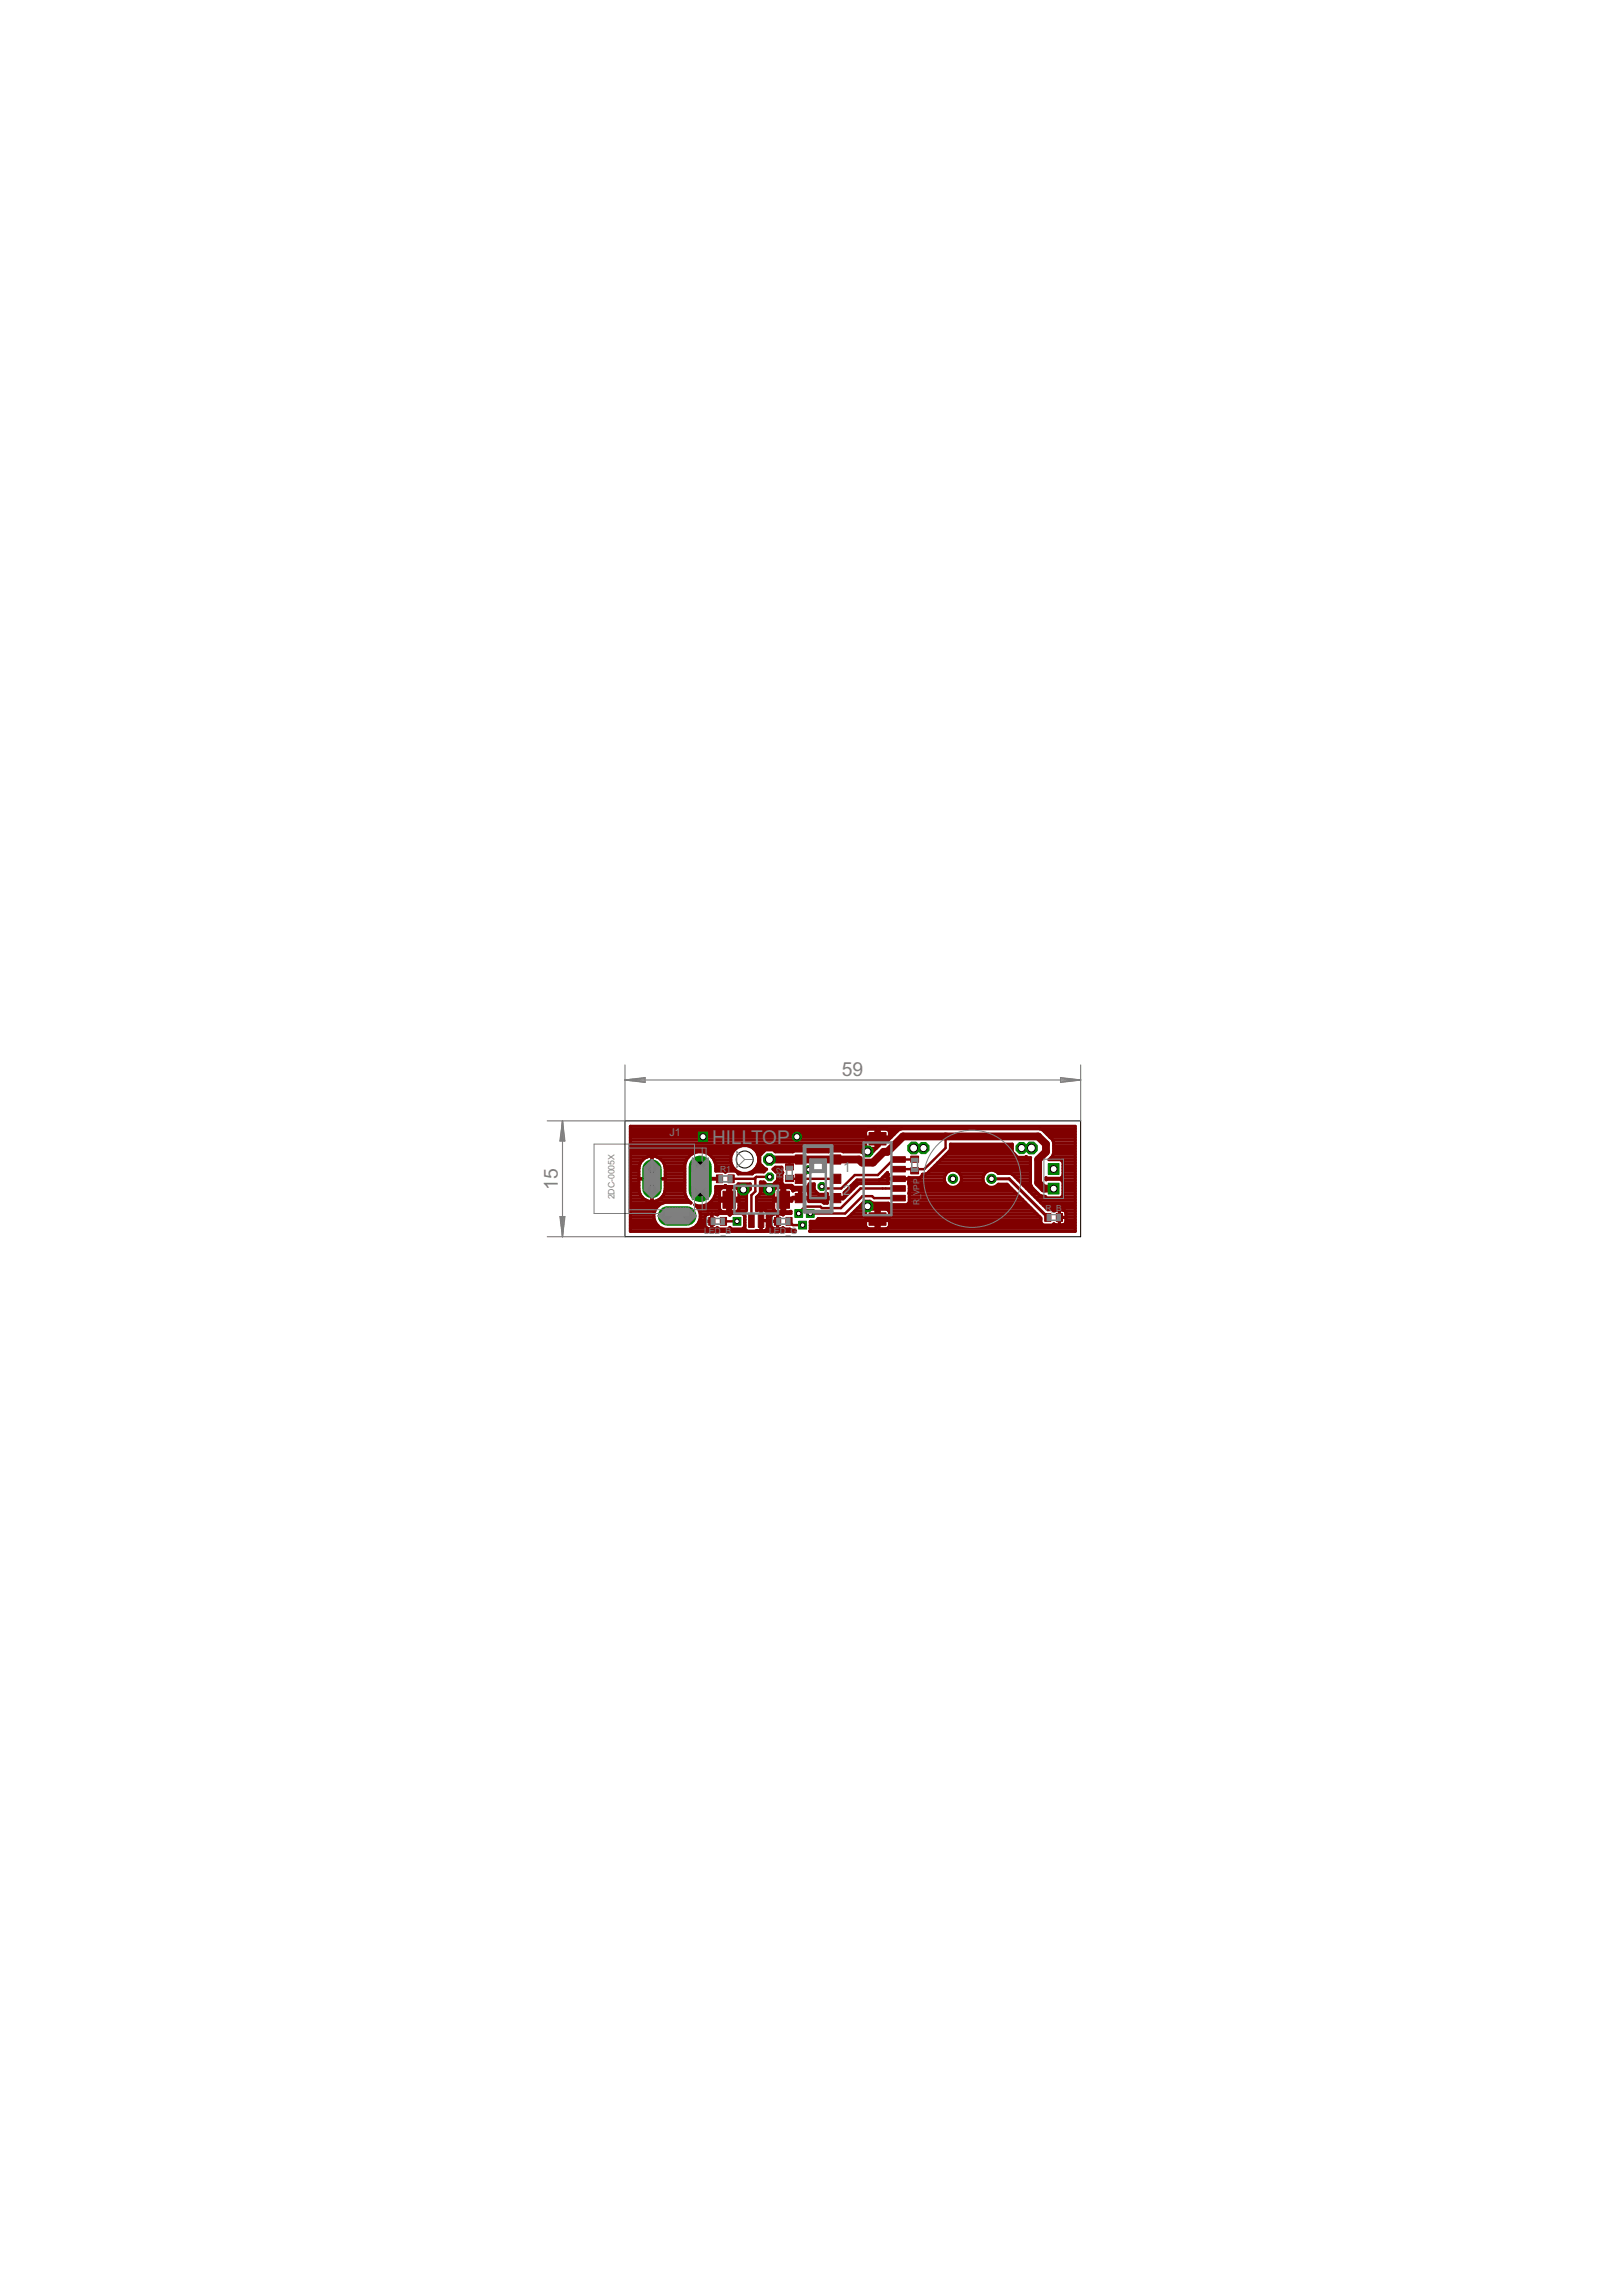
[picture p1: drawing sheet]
<svg xmlns="http://www.w3.org/2000/svg" width="210mm" height="297mm" viewBox="0 0 210 297" stroke-linecap="round" stroke-linejoin="round" font-family="sans-serif">
<defs><g id="words">
<g font-size="2.8" fill="#808080">
<text x="108.9" y="139.2">59</text>
<text x="92.2" y="148">HILLTOP</text>
<text x="72.2" y="153.9" transform="rotate(-90 72.2 153.9)">15</text>
</g>
<g font-size="2" fill="#808080">
<text x="109.1" y="151.6">1</text>
<text x="109.1" y="154.6">2</text>
</g>
<text font-size="1.6" fill="#808080" x="86.6" y="147">J1</text>
<g font-size="1.3" fill="#808080">
<text x="79.5" y="155.2" transform="rotate(-90 79.5 155.2)">2DC-0005X</text>
<text x="91.1" y="159.7">LED_B</text>
<text x="99.5" y="159.7">LED_G</text>
</g>
<g font-size="1.2" fill="#808080">
<text x="93.2" y="151.6">R1</text>
<text x="101.3" y="152.4" transform="rotate(-90 101.3 152.4)">R2</text>
<text x="119" y="155.9" transform="rotate(-90 119 155.9)">R</text>
<text x="119" y="155.2" transform="rotate(-90 119 155.2)">_</text>
<text x="119" y="154.6" transform="rotate(-90 119 154.6)">V</text>
<text x="119" y="153.9" transform="rotate(-90 119 153.9)">P</text>
<text x="119" y="153.2" transform="rotate(-90 119 153.2)">P</text>
<text x="135.3" y="156.6">R_B</text>
</g>
</g></defs>
<g fill="#800000" stroke="#800000" stroke-width=".13">
<path d="M112.5 156.9h2.2v1.6h-2.2z"/>
<path d="M112.5 146.5h2.2v1.6h-2.2z"/>
<path d="M115.4 149.6h1.8v.8h-1.8z"/>
<path d="M115.4 150.9h1.8v.7h-1.8z"/>
<path d="M115.4 152.1h1.8v.8h-1.8z"/>
<path d="M115.4 153.4h1.8v.7h-1.8z"/>
<path d="M115.4 154.6h1.8v.8h-1.8z"/>
<path d="M136.7 157h.8v1h-.8z"/>
<path d="M135.2 157h.8v1h-.8z"/>
<path d="M117.9 149.6h1v.8h-1z"/>
<path d="M117.9 151.1h1v.8h-1z"/>
<path d="M100.6 154.1h1.6v2.2h-1.6z"/>
<path d="M93.6 154.1h1.6v2.2h-1.6z"/>
<path d="M98.1 157h.7v1.8h-.7z"/>
<path d="M96.9 157h.7v1.8h-.7z"/>
<path d="M94.2 152h.8v1h-.8z"/>
<path d="M92.7 152h.8v1h-.8z"/>
<path d="M101.7 152.1h1v.8h-1z"/>
<path d="M101.7 150.6h1v.8h-1z"/>
<path d="M93.2 157.5h.8v1h-.8z"/>
<path d="M91.7 157.5h.8v1h-.8z"/>
<path d="M101.7 157.5h.8v1h-.8z"/>
<path d="M100.2 157.5h.8v1h-.8z"/>
<path d="M107.5 151.9h1.3v1.2h-1.3z"/>
<path d="M107.5 154.4h1.3v1.2h-1.3z"/>
<path d="M107.5 149.4h1.3v1.2h-1.3z"/>
<path d="M102.9 151.9h1.3v1.2h-1.3z"/>
<path d="M102.9 154.4h1.3v1.2h-1.3z"/>
<path d="M102.9 149.4h1.3v1.2h-1.3z"/>
</g>
<path d="M99.6 150h11.6l.4 .4h1.4l1.4-1.4h.5l2-2h17.4l1.1 1v1l-1.1 1v3l.8 .8h1.3" fill="none" stroke="#800000" stroke-width="1"/>
<path d="M93.6 158h1.8M97.7 152.4v1.7l-.5 .5v3.3M99.6 150l.1-.1h2.1l.4 .4v.7M99.6 152.3h-1.7l-.3 .2h-3M102.1 158l.5 .5h1.3M102.2 152.5h6M104.7 151.3v.2l-1.1 1M116.3 153.8h-4.9l-2.6 2.5h-2.4l-.2-.2h-2l-.8 .9M116.3 155h-3.2l-.2-.3h-1.3l-2.2 2.3h-4.5M118.4 151.3v.2M118.4 150h.3h-3.1l-2 2h-3l-1.7 1.8h-2.3l-.2-.3M122.4 147v1.5l-2.8 2.8h-3.3" fill="none" stroke="#800000" stroke-width=".32"/>
<path d="M90.6 152.5h2.5" fill="none" stroke="#800000" stroke-width=".51"/>
<g fill="none" stroke="#800000" stroke-width=".4">
<path d="M81.6 151.9h1.1M81.6 149.7h2.1M81.6 146h57.5M81.6 159.3h15M81.6 157.1h3M81.6 152.7h1.1M81.6 158.9h4.1M81.6 158.5h3.5M81.6 158.2h3.2M81.6 157.8h3.1M81.6 157.4h3M81.6 156.7h3.1"/>
<path d="M81.6 156.3h3.3M81.6 156h3.7M81.6 155.6h4.4M81.6 155.2h1.9M81.6 154.9h1.5M81.6 154.5h1.2M81.6 154.1h1.1M81.6 153.8h1.1M81.6 153.4h1.1M81.6 153h1.1M81.6 152.3h1.1M81.6 151.5h1.1"/>
<path d="M81.6 151.2h1.1M81.6 150.8h1.1M81.6 150.4h1.3M81.6 150.1h1.6M81.6 149.3h7.9M81.6 149h13.3M81.6 148.6h13.6M81.6 148.2h14.4M81.6 147.9h30.4M81.6 147.1h31.8M81.6 146.8h30.4M81.6 146.4h30.4"/>
<path d="M82.7 152.5h.6M83.1 150.1a1.71 1.71 0 0 1 1.8-.5 1.71 1.71 0 0 1 1.2 1.6v2.7a1.71 1.71 0 0 1-1.7 1.6 1.71 1.71 0 0 1-1.7-1.6v-3zM84.4 149.7h.1M84.4 149.6v.3M84.4 155.2h.1M84.4 155.1v.4M84.9 156.3a1.77 1.77 0 0 0 1.1 2.7h3.2a1.78 1.78 0 0 0 1.2-2.7M85.1 149.7h4M85.3 155.2h3.7M85.6 150.1h3.3M85.7 154.9h3.1M85.9 150.4h2.8"/>
<path d="M85.9 154.5h2.7M86 150.8h2.6M86 154.1h2.6M86.1 152.5h-.6M86.1 151.9h2.5M86.1 152.7h2.5M86.1 153.8h2.5M86.1 153.4h2.5M86.1 153h2.5M86.1 152.3h2.5M86.1 151.5h2.5M86.1 151.2h2.5"/>
<path d="M89.3 155.6h.1M89.6 158.9h1.9M90 156h.1M90.1 158.5h1.2M90.4 156.3h2.7M90.4 158.2h.9M90.5 156.7h2.8M90.6 157.8h.7M90.6 157.1h1M90.6 157.4h.7M91.1 156h2M91.3 158h.8"/>
<path d="M91.3 157.4v1.3l.4 .3h.9l.2-.2 .2 .2h1.2l.2-.2 .3 .2h1.4l.3-.3M91.8 149.3h2.9M91.9 155.6h1.2M92.1 157.1v1.9M92.1 158.9h.1M92.1 158.5h.1M92.1 158.2h.1M92.1 157.8h.1M92.1 157.4h.1M92.1 149.7h2.5M92.2 155.2h2M92.4 150.1h2.2"/>
<path d="M92.4 154.9h.7M92.5 150.4h2.1M92.6 157.1l.2 .1 .2-.2h1.2l.2 .2 .3-.2h1.4l.3 .3M92.6 154.5h.5M92.6 154.1h.5M92.6 153.8h.7M92.6 151.2h2.4M92.6 150.8h2.1M92.8 158.9h.1M93 157.1h-1.5l-.2 .3M93.2 153.8l.3-.2h.7v3.2h-.7l-.3-.2-.1-.2v-1h2.5v1l-.2 .3-.8 .1v-3.2h.6l.3 .2 .1 .3v.9h-2.5v-.9zM93.8 151.5h.2"/>
<path d="M93.9 153.4h.1M93.9 153.4l.1 .1h1.2l.3-.3h1.6v.7l-.4 .4-.1 .2M93.9 153.4l-.2 .1h-1.1a2.02 2.02 0 0 1-.6 2 2.02 2.02 0 0 1-2.1 .4l.5 .4M94.2 156.7h.4M94.2 156.3h.4M94.2 156h.4M94.2 155.6h.4M94.2 154.9h.4M94.2 154.5h.4M94.2 154.1h.4M94.2 153.8h.4M94.3 157.1h.3"/>
<path d="M94.3 158.9h.3M94.6 155.2h2M94.8 149a1.82 1.82 0 0 0 .6 2.5M94.8 149a1.83 1.83 0 0 1 2.9-.3 1.83 1.83 0 0 1-.3 2.8M95.2 151.5h.2M95.4 151.5l.6 .3h.7l.7-.3M95.4 153.4h1.7M95.4 156.7h1.1M95.5 153.8h1.6M95.6 156.3h1M95.6 156h1M95.6 155.6h1"/>
<path d="M95.6 154.9h1M95.6 154.5h1M95.6 154.1h1.2M96.1 157.1h.3M96.2 158.9h.2M96.4 158.5h.1M96.4 158.2h.1M96.4 157.8h.1M96.4 157.4h.1M96.6 154.5v2.1l-.2 .2v2.2l.3 .3M96.8 148.2h15.2M97.4 151.5h1.5"/>
<path d="M97.5 148.6h15.9M97.7 151.2h1.3M97.8 159.3h5.1M97.9 149h.9M97.9 156.3h2.2M97.9 156h2.2M97.9 155.6h2.2M97.9 155.2h3.3M97.9 154.9h2.2M98 150.8h.6M98 149.3h.5M98.1 159.3l-.2-.1-.1 .1"/>
<path d="M98.1 150.4h.2M98.2 149.7h.1M98.2 150.1h.1M98.3 154.5l-.4 .4v1.7l1-.1a.43 .43 0 0 1 .4 .5v1.9a.43 .43 0 0 1-.4 .4M98.3 154.5h1.8M98.4 154.1h1.7M98.4 153.8h1.9M98.4 153.4h4.1M98.4 153h.6M98.5 156.5v2.8M98.5 157.9h.8M98.5 157.1h.1"/>
<path d="M98.5 158.9h.1M98.5 158.5h.1M98.5 158.2h.1M98.5 157.8h.1M98.5 157.4h.1M98.5 156.7h.1M99.2 156.7h1.1M99.3 157.1h.8M99.3 158.9h.7M99.3 158.5h.5M99.3 158.2h.5M99.3 157.8h.5"/>
<path d="M99.3 157.4h.5M99.8 158h.8M100.2 151.2h1M100.3 153.8l.2-.2h.7v3.2h-.7a.43 .43 0 0 1-.4-.4v-1h2.4v-.3h1v-1.2h-.7l-.2 .2M100.3 153.8l-.2 .3v.9l4.6-.1-.1-.7-.3-.3h-.6v1.2h1v.3h1.6l.3 .3h.5v-.6h1v-.2h-1v-.5l-.3 .1h-.9l-.5-.6v-.7h-.7v.1l-.3 .3h-1.7l-.2-.2h-1l-.3-.3v-1.3l.1-.1-.1-.1v-.6h-.9l-.3 .3 .6 .5v.9l-.6 .6h-.8l-.4-.4h-.4v1.4l-.1 .2M100.3 153h.9M100.3 149h2.4M100.3 151.5h.9M100.6 151.9h.6M100.6 157.1v1.9M100.6 152.7h.6M100.6 158.9h.1"/>
<path d="M100.6 158.5h.1M100.6 158.2h.1M100.6 157.8h.1M100.6 157.4h.1M100.6 152.3h.6M101.1 157.1h.4M101.2 156.7h.4M101.2 156.3h.4M101.2 156h.4M101.2 155.6h.4M101.2 154.9h.4M101.2 154.5h.4"/>
<path d="M101.2 154.1h.4M101.2 153.8h.4M101.2 158.9h.2M101.6 155.2h.9M102.4 153.8l.2 .3M102.4 153.8h3M102.6 154.1h.1M103.5 154.9h.2M103.5 154.5h.2M103.5 154.1h.2M104.5 149h2.8M104.6 154.1h1"/>
<path d="M104.6 153.4h.8M104.7 155.2h2.4M104.7 154.9h2.4M104.7 154.5h1.2M104.8 159.3h34.3M104.9 158.9h7.3M104.9 158.5h7.1M104.9 158.2h7.1M105.8 157.8h7.6M106.6 155.6h.5M106.8 154.5h.3M109.1 149h3.9"/>
<path d="M109.3 154.9h.1M109.3 154.5h.4M109.4 154.1h.7M109.8 153.8h.6M109.9 157.4h2.1M110.2 153.4h.6M110.2 157.1h1.8M110.5 153h4.4M110.6 156.7h1.5M111 156.3h22.4M111.3 156h21.8M111.7 155.6h1.1"/>
<path d="M111.9 149.3h.7M112 147.5v.8l.2 .2 .2 .1h1v-2.5h-1l-.3 .1-.1 .9h3.1v-.8l-.3-.2h-1v2.1l-1.3 1.2h-.5l-.3-.2-.3-.2h-2.3l-.1-.1h-1.7l-.1 .1h-2.7l-.1-.1-4.1 .1-.2-.2h-1l-.8 .7v1l.8 .8h.1l-.4 .3h-1.1l-.4 .3h-1.8l-.3-.4h-1.2l-.1 .2-.2-.2h-1.1a2.05 2.05 0 0 0-1.5-2.5 2.05 2.05 0 0 0-2.5 1.6v3.8l.3 .7 .5 .5h-.2h-3.2l-.6 .2-.5 .5M112.1 156.6l.3-.2h1v2.6h-1l-.2-.1-.2-.2v-.8h3.1v.8l-.4 .3h-.9v-2.6h.9l.2 .1 .2 .2v.8h-3.1zM113.4 157.1h.4M113.4 158.9h.4M113.4 158.5h.4M113.4 158.2h.4M113.4 157.4h.4M113.4 156.7h.4M113.4 148.2h.3M113.4 147.9h.4M113.4 146.8h.4"/>
<path d="M113.4 146.4h.4M113.7 152.7l.3-.1 .9-.9v.1l.1 .1-.1 1.1M113.8 157.8h20.9M113.8 147.1h1.5M114.3 152.3h.6M114.6 151.9h.4M114.9 158.9h24.2M114.9 152.5h2.7M114.9 152.7h-4l-1.7 1.6 .1 .6h-1v.2h.8l1.9-1.9 .2-.1h3.8l-.1-.1M115.1 156.7h18.7M115.1 157.1h19.1M115.1 158.5h24"/>
<path d="M115.1 158.2h19.6M115.1 157.4h19.4M115.1 146.8h.6M115.1 146.4h1M116.3 152.5h.1M116.7 146l-.4 .2-1.3 1.3h-33.4M117.6 153l.1 .2v2.4l-.3 .3h-2.3l-.1-.2h-2l-.4-.3h-.7l-2.2 2.1-.2 .1h-3.6l-.3 .4h-.7v1.2l-.1 .1h34.3v-13.6h-57.5v13.6h21.4l-.1-.1h-.4l-.3-.2h-.7l-.2-.2-.2 .2h-.9l-.3-.2-.1-.2v-1.2l.2-.3h1.1l.2 .1 .2-.2h.9v-.3l-.8 .1v-3.2h.6l.2 .2M117.6 153h4.7M117.6 152.7h4.6M117.6 155.6h15.1M117.7 155.2h14.6M117.7 154.9h14.3"/>
<path d="M117.7 154.5h13.9M117.7 154.1h13.5M117.7 153.8h13.2M117.7 153.4h4.9M119.1 152.3h3.1M120.2 151.5h2.6M120.6 151.2h12.7M121 150.8h12.3M121.3 150.4h12M121.7 150.1h11.6M122.1 149.7h10.8M122.2 152.3a1.12 1.12 0 0 0 1.1 1.3 1.12 1.12 0 0 0 1.1-1.3"/>
<path d="M122.2 152.3a1.12 1.12 0 0 1 1.1-.9 1.12 1.12 0 0 1 1.1 .9M122.4 151.9h-3v.2l-.3 .3-1.5-.1v.7M122.4 149.3h8.9M122.8 149h8.2M123 148.6h8M123 148.2h8M123.9 151.5h3.9M124 153.4h3.6M124.3 151.9h3.1M124.3 153h3M124.4 152.7h2.8M124.4 152.3h2.8"/>
<path d="M127.2 152.3a1.12 1.12 0 0 0 .6 1.2 1.12 1.12 0 0 0 1.4-.3h1.1l4.4 4.4v.6l.3 .3h1.2l.2-.2 .2 .2h1l.3-.3M128.3 152.5h2.3l5 5M128.9 151.5h4.4M129 153.4h1.5M131 151.9h2.3M131 151.9l4.6 4.6h.6l.2 .2 .2-.2h1a.43 .43 0 0 1 .3 .5v1.2M131 151.9l-.3-.1h-1.5a1.11 1.11 0 0 0-1.2-.4 1.11 1.11 0 0 0-.8 .9M131.4 152.3h1.9M131.7 149.7l-.7-.7v-1h-8l-.1 .9-2.7 2.7-.5 .3M131.7 152.7h1.6M132.1 153h1.2M132.5 153.4h.9"/>
<path d="M132.7 149.7l.1-.1 .1 .2h.5l-.1 3.4M132.8 153.8h.9M133.2 154.1h.8M133.3 153.2l.1 .2M133.4 153.4l.1 .2 1 1M133.6 154.5h.8M133.9 154.9h1.4M134.3 155.2h4.8M134.6 146l.3 .2 1.3 1.2 .2 .4v1.4l-.2 .4-.5 .4h1.6l.3 .3v1.8l-.3 .3h-1.9v.2h1.9l.3 .3v1.8l-.3 .3h-1.9l-.2-.2h-.3l-.4-.2M134.7 155.6h4.4M134.9 154.8h.1M135 156h4.1"/>
<path d="M135.1 146.4h4M135.4 156.3h3.7M135.5 146.8h3.6M135.9 147.1h3.2M136.1 149.7h3M136.2 147.5h2.9M136.3 149.3h2.8M136.4 149h2.7M136.4 148.6h2.7M136.4 148.2h2.7M136.4 147.9h2.7M137.1 157.1h.1"/>
<path d="M137.1 157.5h.8M137.1 156.5v2M137.1 158.2h.1M137.1 157.8h.1M137.1 157.4h.1M137.1 156.7h.1M137.3 150.1h1.8M137.3 152.7h1.8M137.4 154.9h1.7M137.4 152.3h1.7M137.6 151.9h1.5M137.6 154.5h1.5"/>
<path d="M137.6 154.1h1.5M137.6 153.8h1.5M137.6 153.4h1.5M137.6 153h1.5M137.6 151.5h1.5M137.6 151.2h1.5M137.6 150.8h1.5M137.6 150.4h1.5M137.8 156.7h1.3M137.9 158.2h1.2M137.9 157.1h1.2M137.9 157.8h1.2"/>
<path d="M137.9 157.4h1.2"/>
</g>
<circle cx="112.3" cy="149" r=".76" fill="#008000" stroke="#008000" stroke-width=".13"/>
<circle cx="112.3" cy="149" r=".44" fill="#fff" stroke="#000" stroke-width=".13"/>
<circle cx="112.3" cy="156.1" r=".76" fill="#008000" stroke="#008000" stroke-width=".13"/>
<circle cx="112.3" cy="156.1" r=".44" fill="#fff" stroke="#000" stroke-width=".13"/>
<circle cx="123.3" cy="152.5" r=".61" fill="#008000" stroke="#008000" stroke-width=".13"/>
<circle cx="123.3" cy="152.5" r=".36" fill="#fff" stroke="#000" stroke-width=".13"/>
<circle cx="128.3" cy="152.5" r=".61" fill="#008000" stroke="#008000" stroke-width=".13"/>
<circle cx="128.3" cy="152.5" r=".36" fill="#fff" stroke="#000" stroke-width=".13"/>
<circle cx="99.5" cy="153.9" r=".76" fill="#008000" stroke="#008000" stroke-width=".13"/>
<circle cx="99.5" cy="153.9" r=".44" fill="#fff" stroke="#000" stroke-width=".13"/>
<circle cx="96.2" cy="153.9" r=".76" fill="#008000" stroke="#008000" stroke-width=".13"/>
<circle cx="96.2" cy="153.9" r=".44" fill="#fff" stroke="#000" stroke-width=".13"/>
<path d="M135.7 150.5h1.4v1.4h-1.4z" fill="#008000" stroke="#008000" stroke-width=".13"/>
<circle cx="136.4" cy="151.2" r=".44" fill="#fff" stroke="#000" stroke-width=".13"/>
<path d="M135.7 153.1h1.4v1.4h-1.4z" fill="#008000" stroke="#008000" stroke-width=".13"/>
<circle cx="136.4" cy="153.8" r=".44" fill="#fff" stroke="#000" stroke-width=".13"/>
<path d="M84.4 151.3v2.5" fill="none" stroke="#008000" stroke-width="2.5"/>
<circle cx="84.4" cy="152.5" r=".4" fill="#fff" stroke="#000" stroke-width=".13"/>
<path d="M90.6 151v3" fill="none" stroke="#008000" stroke-width="3"/>
<circle cx="90.6" cy="152.5" r=".4" fill="#fff" stroke="#000" stroke-width=".13"/>
<path d="M86.4 157.3h2.5" fill="none" stroke="#008000" stroke-width="2.5"/>
<circle cx="87.6" cy="157.3" r=".4" fill="#fff" stroke="#000" stroke-width=".13"/>
<circle cx="119.5" cy="148.5" r=".78" fill="#008000" stroke="#008000" stroke-width=".13"/>
<circle cx="119.5" cy="148.5" r=".47" fill="#fff" stroke="#000" stroke-width=".13"/>
<circle cx="132.2" cy="148.5" r=".78" fill="#008000" stroke="#008000" stroke-width=".13"/>
<circle cx="132.2" cy="148.5" r=".47" fill="#fff" stroke="#000" stroke-width=".13"/>
<circle cx="118.2" cy="148.5" r=".83" fill="#008000" stroke="#008000" stroke-width=".13"/>
<circle cx="118.2" cy="148.5" r=".51" fill="#fff" stroke="#000" stroke-width=".13"/>
<circle cx="133.5" cy="148.5" r=".83" fill="#008000" stroke="#008000" stroke-width=".13"/>
<circle cx="133.5" cy="148.5" r=".51" fill="#fff" stroke="#000" stroke-width=".13"/>
<circle cx="99.6" cy="150" r=".8" fill="#008000" stroke="#008000" stroke-width=".13"/>
<circle cx="99.6" cy="150" r=".51" fill="#fff" stroke="#000" stroke-width=".13"/>
<path d="M90.4 146.5h1.2v1.2h-1.2z" fill="#008000" stroke="#008000" stroke-width=".13"/>
<circle cx="91" cy="147.1" r=".4" fill="#fff" stroke="#000" stroke-width=".13"/>
<circle cx="103.1" cy="147.1" r=".59" fill="#008000" stroke="#008000" stroke-width=".13"/>
<circle cx="103.1" cy="147.1" r=".4" fill="#fff" stroke="#000" stroke-width=".13"/>
<path d="M102.8 156.5h1.1v1h-1.1z" fill="#008000" stroke="#008000" stroke-width=".13"/>
<circle cx="103.4" cy="157" r=".3" fill="#fff" stroke="#000" stroke-width=".13"/>
<path d="M104.4 156.5h1v1h-1z" fill="#008000" stroke="#008000" stroke-width=".13"/>
<circle cx="104.9" cy="157" r=".3" fill="#fff" stroke="#000" stroke-width=".13"/>
<circle cx="106.4" cy="153.5" r=".55" fill="#008000" stroke="#008000" stroke-width=".13"/>
<circle cx="106.4" cy="153.5" r=".3" fill="#fff" stroke="#000" stroke-width=".13"/>
<circle cx="99.6" cy="152.3" r=".55" fill="#008000" stroke="#008000" stroke-width=".13"/>
<circle cx="99.6" cy="152.3" r=".3" fill="#fff" stroke="#000" stroke-width=".13"/>
<circle cx="104.7" cy="151.3" r=".55" fill="#008000" stroke="#008000" stroke-width=".13"/>
<circle cx="104.7" cy="151.3" r=".3" fill="#fff" stroke="#000" stroke-width=".13"/>
<path d="M94.9 157.5h1v1h-1z" fill="#008000" stroke="#008000" stroke-width=".13"/>
<circle cx="95.4" cy="158" r=".3" fill="#fff" stroke="#000" stroke-width=".13"/>
<path d="M103.4 158h1v1h-1z" fill="#008000" stroke="#008000" stroke-width=".13"/>
<circle cx="103.9" cy="158.5" r=".3" fill="#fff" stroke="#000" stroke-width=".13"/>
<path d="M95 153.4h5.7v3.6h-5.7zM104.9 150h2v5h-2zM111.8 147.8h3.6v9.4h-3.6z" fill="none" stroke="#808080" stroke-width=".32"/>
<g fill="none" stroke="#808080" stroke-width=".13">
<path d="M76.9 148h13v9h-13zM81.4 148.5h10v8h-10M81.4 148v9M83.4 152.4l1-1 1 1-1 1zM83.4 152.1l1-1 1 1-1 1zM83.4 151.7l2 2-1 1-1-1 2-2-1-1zM83.4 151.5l1-1 1 1-1 1zM83.4 152.8l1-1 1 1-1 1zM84.4 150v4M84.4 151.3l1 1-1 1-1-1zM84.4 151.2l1 1-1 1-1-1zM84.4 151l1 1-1 1-1-1z"/>
<path d="M84.4 150.9l1 1-1 1-1-1zM84.4 152.8l-1 1 1 1 1-1-2-2 1-1 1 1-1 1M84.4 150.6l1 1-1 1-1-1zM84.4 150.4l-1 1 2 2-1 1-1-1 2-2zM84.4 150.3l1 1-1 1-1-1zM84.4 152.2l-1 1 1 1 1-1-2-2 1-1 1 1-1 1M84.4 152.1l-1 1 1 1 1-1-2-2 1-1 1 1-1 1M84.4 150l1 1-2 2 1 1 1-1-1-1M84.4 150l-1 1 1 1M84.4 151.6l1 1-1 1-1-1zM84.4 151.7l1 1-1 1-1-1zM84.4 151.9l1 1-1 1-1-1z"/>
<path d="M84.4 152.3l1 1-1 1-1-1zM84.4 152.5l1 1-1 1-1-1zM84.4 152.6l1 1-1 1-1-1zM84.4 152.9l1 1-1 1-1-1zM84.4 153l1 1-1 1-1-1zM86.1 156.3l1 1-1 1-1-1zM86.1 156.3v1M86.2 156.3l1 1-1 1-1-1zM86.2 156.3v1M86.3 156.3l2 2 1-1-1-1M86.3 156.3v1M86.3 156.3l-1 1 1 1 1-1"/>
<path d="M86.4 157v.5h3v-.5M86.4 157.3l1 1 1-1M86.4 156.3l-1 1 1 1 2-2M86.4 156.3l2 2 1-1-1-1M86.4 156.3v1M86.5 156.3l1 1-1 1-1-1zM86.5 156.3v1M86.6 156.3l-1 1 1 1 1-1M86.6 156.3v1M86.6 156.3l1 1M86.7 157.3l1 1 1-1M86.7 156.3v1"/>
<path d="M86.7 156.3l1 1-1 1-1-1zM86.8 156.3l1 1-1 1-1-1zM86.8 156.3v1M86.9 156.3l1 1M86.9 156.3l-1 1 1 1 1-1M86.9 156.3v1M87 156.3l-1 1 1 1 2-2M87 157.3l1 1 1-1M87 156.3l2 2 1-1-1-1M87 156.3v1M87.1 156.3l-1 1 1 1 2-2M87.1 156.3v1"/>
<path d="M87.1 156.3l1 1M87.2 156.3l-1 1M87.2 156.3v1M87.2 156.3l1 1-1 1-1-1M87.3 156.3l-1 1M87.3 156.3v1M87.3 156.3l1 1-1 1-1-1M87.4 156.3v1M87.4 156.3l1 1M87.4 156.3l-1 1M87.5 156.3l1 1-1 1-1-1zM87.5 156.3v1"/>
<path d="M87.6 156.3l1 1-1 1-1-1zM87.6 156.3v1M87.7 156.3l1 1M87.7 156.3l-1 1M87.7 156.3v1M87.8 156.3l1 1-1 1-1-1zM87.8 156.3v1M87.9 156.3v1M87.9 156.3l1 1M87.9 156.3l-1 1 1 1 1-1M88 156.3l1 1M88 156.3l-1 1"/>
<path d="M88 156.3v1M88.1 156.3l1 1M88.1 156.3v1M88.1 156.3l-1 1 1 1 1-1M88.2 156.3l1 1-1 1-1-1M88.2 156.3l-1 1M88.2 156.3v1M88.3 156.3l-1 1M88.3 156.3v1M88.4 156.3v1M88.5 156.3l-1 1M88.5 156.3v1"/>
<path d="M88.5 156.3l1 1-1 1-1-1M88.6 156.3v1M88.6 156.3l1 1-1 1-1-1zM88.7 156.3v1M88.7 156.3l1 1-1 1-1-1M88.7 156.3l-1 1M88.8 156.3l1 1-1 1-1-1M88.8 156.3v1M88.8 156.3l-1 1M88.9 156.3v1M88.9 156.3l1 1-1 1-1-1zM89 156.3v1"/>
<path d="M89.1 156.3v1M89.1 156.3l1 1-1 1-1-1M89.6 151.8l2-2v5.4l-2-2M89.6 151.5l2 2M89.6 151.4l2 2M89.6 151.3l2 2M89.6 151.2l2 2M89.6 151.1l2 2M89.6 151l2 2M89.6 150.8l2 2M89.6 150.9l2 2M89.6 150.7l2 2-2 2"/>
<path d="M89.6 150.6l2 2M89.6 150.5l2 2M89.6 150.4l2 2-2 2M89.6 150.3l2 2M89.6 150.2l2 2M89.6 150.1l2 2M89.6 150l2 2M89.6 149.9l2 2M89.6 151.6l2 2M89.6 151.7l2 2M89.6 151.8l2 2M89.6 151.9l2 2"/>
<path d="M89.6 152l2 2M89.6 152.1l2 2M89.6 152.2l2 2M89.6 152.3l2 2M89.6 152.5l2 2M89.6 152.6l2 2M89.6 152.8l2 2M89.6 152.9l2 2M89.6 153l2 2M89.6 153.1l2 2M90.9 151h.5M90.9 148.5v8"/>
<path d="M90.9 154h.5M91.6 151.5l-2 2M91.6 151.8l-2-2v5.4l2-2M91.6 151.4l-2 2M91.6 151.3l-2 2M91.6 151.2l-2 2M91.6 151.1l-2 2M91.6 151l-2 2M91.6 150.8l-2 2M91.6 150.9l-2 2M91.6 150.7l-2 2 2 2M91.6 150.6l-2 2"/>
<path d="M91.6 150.5l-2 2M91.6 150.4l-2 2 2 2M91.6 150.3l-2 2M91.6 150.2l-2 2M91.6 150.1l-2 2M91.6 150l-2 2M91.6 149.9l-2 2M91.6 151.6l-2 2M91.6 151.7l-2 2M91.6 151.8l-2 2M91.6 151.9l-2 2M91.6 152l-2 2"/>
<path d="M91.6 152.1l-2 2M91.6 152.2l-2 2M91.6 152.3l-2 2M91.6 152.5l-2 2M91.6 152.6l-2 2M91.6 152.8l-2 2M91.6 152.9l-2 2M91.6 153l-2 2M91.6 153.1l-2 2M92.1 157.6h1.6v.8h-1.6zM93.1 152.1h1.6v.8h-1.6zM95.4 149l1 1-1 1z"/>
<path d="M96.4 150h1M100.6 157.6h1.6v.8h-1.6zM101.7 151h.9v1.6h-.9zM118 149.9h.8v1.6h-.8zM135.1 150h2.5v5h-2.5zM135.6 157.1h1.6v.8h-1.6z"/>
<circle cx="125.8" cy="152.5" r="6.3"/>
</g>
<g fill="none" stroke="#808080" stroke-width=".17">
<path d="M91.5 157.5v1M92.4 157.6h.9M92.4 158.3h.9M93.4 152.1h.9M93.4 152.9h.9M100 157.5v1M100.9 157.6h.9M100.9 158.3h.9M101.8 151.3v.8M102.5 151.3v.8M118 150.3v.9M118.7 150.3v.9"/>
<path d="M135.9 157.1h.9M135.9 157.9h.9"/>
</g>
<path d="M104.1 148.3h3.5v8.5h-3.5zM105.1 150.3h1.5v1.2h-1.5z" fill="none" stroke="#808080" stroke-width=".51"/>
<g fill="#808080" stroke="#808080" stroke-width=".13">
<path d="M135.5 157.1h.4v.8h-.4z"/>
<path d="M136.8 157.1h.4v.8h-.4z"/>
<path d="M117.9 151.1h.9v.5h-.9z"/>
<path d="M117.9 149.9h.9v.4h-.9z"/>
<path d="M93 152.1h.5v.8h-.5z"/>
<path d="M94.3 152.1h.4v.8h-.4z"/>
<path d="M101.7 150.9h.9v.4h-.9z"/>
<path d="M101.7 152.1h.9v.4h-.9z"/>
<path d="M92 157.6h.5v.8h-.5z"/>
<path d="M93.3 157.6h.4v.8h-.4z"/>
<path d="M100.5 157.6h.4v.8h-.4z"/>
<path d="M101.8 157.6h.4v.8h-.4z"/>
</g>
<g fill="none" stroke="#000" stroke-width=".13">
<path d="M80.9 145h58.9v15h-58.9z"/>
<circle cx="84.4" cy="151.8" r=".4"/>
<circle cx="84.4" cy="154" r=".4"/>
<circle cx="84.4" cy="151.9" r=".4"/>
<circle cx="84.4" cy="151.4" r=".4"/>
<circle cx="84.4" cy="152.9" r=".4"/>
<circle cx="84.4" cy="153.5" r=".4"/>
<circle cx="84.4" cy="153.8" r=".4"/>
<circle cx="84.4" cy="153.3" r=".4"/>
<circle cx="84.4" cy="152.3" r=".4"/>
<circle cx="84.4" cy="152" r=".4"/>
<circle cx="84.4" cy="152.8" r=".4"/>
<circle cx="84.4" cy="152.2" r=".4"/>
<circle cx="84.4" cy="153.1" r=".4"/>
<circle cx="84.4" cy="151.5" r=".4"/>
<circle cx="84.4" cy="152.6" r=".4"/>
<circle cx="84.4" cy="151.7" r=".4"/>
<circle cx="84.4" cy="151.2" r=".4"/>
<circle cx="84.4" cy="152.4" r=".4"/>
<circle cx="84.4" cy="151" r=".4"/>
<circle cx="84.4" cy="153.7" r=".4"/>
<circle cx="84.4" cy="151.3" r=".4"/>
<circle cx="84.4" cy="153.4" r=".4"/>
<circle cx="84.4" cy="151.6" r=".4"/>
<circle cx="84.4" cy="153.2" r=".4"/>
<circle cx="84.4" cy="153.6" r=".4"/>
<circle cx="84.4" cy="153.9" r=".4"/>
<circle cx="84.4" cy="152.1" r=".4"/>
<circle cx="84.4" cy="151.1" r=".4"/>
<circle cx="84.4" cy="152.7" r=".4"/>
<circle cx="84.4" cy="153" r=".4"/>
<circle cx="86.1" cy="157.3" r=".4"/>
<circle cx="86.2" cy="157.3" r=".4"/>
<circle cx="86.3" cy="157.3" r=".4"/>
<circle cx="86.4" cy="157.3" r=".4"/>
<circle cx="86.5" cy="157.3" r=".4"/>
<circle cx="86.6" cy="157.3" r=".4"/>
<circle cx="86.7" cy="157.3" r=".4"/>
<circle cx="86.8" cy="157.3" r=".4"/>
<circle cx="86.9" cy="157.3" r=".4"/>
<circle cx="87" cy="157.3" r=".4"/>
<circle cx="87.1" cy="157.3" r=".4"/>
<circle cx="87.2" cy="157.3" r=".4"/>
<circle cx="87.3" cy="157.3" r=".4"/>
<circle cx="87.4" cy="157.3" r=".4"/>
<circle cx="87.5" cy="157.3" r=".4"/>
<circle cx="87.6" cy="157.3" r=".4"/>
<circle cx="87.7" cy="157.3" r=".4"/>
<circle cx="87.8" cy="157.3" r=".4"/>
<circle cx="87.9" cy="157.3" r=".4"/>
<circle cx="88" cy="157.3" r=".4"/>
<circle cx="88.1" cy="157.3" r=".4"/>
<circle cx="88.2" cy="157.3" r=".4"/>
<circle cx="88.3" cy="157.3" r=".4"/>
<circle cx="88.4" cy="157.3" r=".4"/>
<circle cx="88.5" cy="157.3" r=".4"/>
<circle cx="88.6" cy="157.3" r=".4"/>
<circle cx="88.7" cy="157.3" r=".4"/>
<circle cx="88.8" cy="157.3" r=".4"/>
<circle cx="88.9" cy="157.3" r=".4"/>
<circle cx="89" cy="157.3" r=".4"/>
<circle cx="89.1" cy="157.3" r=".4"/>
<circle cx="90.6" cy="153.1" r=".51"/>
<circle cx="90.6" cy="151.7" r=".51"/>
<circle cx="90.6" cy="151.4" r=".51"/>
<circle cx="90.6" cy="154.1" r=".51"/>
<circle cx="90.6" cy="154.2" r=".51"/>
<circle cx="90.6" cy="150.8" r=".51"/>
<circle cx="90.6" cy="150.9" r=".51"/>
<circle cx="90.6" cy="152.3" r=".51"/>
<circle cx="90.6" cy="151.8" r=".51"/>
<circle cx="90.6" cy="152.9" r=".51"/>
<circle cx="90.6" cy="154" r=".51"/>
<circle cx="90.6" cy="152.5" r=".51"/>
<circle cx="90.6" cy="152.2" r=".51"/>
<circle cx="90.6" cy="151" r=".51"/>
<circle cx="90.6" cy="153.4" r=".51"/>
<circle cx="90.6" cy="153.5" r=".51"/>
<circle cx="90.6" cy="153.6" r=".51"/>
<circle cx="90.6" cy="153.8" r=".51"/>
<circle cx="90.6" cy="152" r=".51"/>
<circle cx="90.6" cy="151.9" r=".51"/>
<circle cx="90.6" cy="151.2" r=".51"/>
<circle cx="90.6" cy="153.7" r=".51"/>
<circle cx="90.6" cy="153.9" r=".51"/>
<circle cx="90.6" cy="153.3" r=".51"/>
<circle cx="90.6" cy="153.2" r=".51"/>
<circle cx="90.6" cy="152.4" r=".51"/>
<circle cx="90.6" cy="151.5" r=".51"/>
<circle cx="90.6" cy="152.6" r=".51"/>
<circle cx="90.6" cy="151.6" r=".51"/>
<circle cx="90.6" cy="151.1" r=".51"/>
<circle cx="90.6" cy="153" r=".51"/>
<circle cx="90.6" cy="152.7" r=".51"/>
<circle cx="90.6" cy="152.8" r=".51"/>
<circle cx="90.6" cy="152.1" r=".51"/>
<circle cx="90.6" cy="151.3" r=".51"/>
<circle cx="96.4" cy="150" r="1.1"/>
</g>
<g fill="none" stroke="#808080" stroke-width=".15">
<path d="M80.9 137.8v7.2h-10.1M80.9 139.7h58.9M80.9 139.7l2.6-.3v.6zM80.9 139.7l2.6 .2M80.9 139.7l2.6 .3M83.5 139.6l-2.6 .1M83.5 139.5l-2.6 .2M137.2 139.4l2.6 .3-2.6 .3zM137.2 139.6l2.6 .1M137.2 139.5l2.6 .2M139.8 137.8v7.2M139.8 139.7l-2.6 .2"/>
<path d="M139.8 139.7l-2.6 .3M70.8 160h10.1M72.5 157.4h.6l-.3 2.6zM72.5 157.4l.3 2.6M72.6 157.4l.2 2.6M72.8 145v15M72.8 145l.3 2.6h-.6zM72.8 145l-.2 2.6M72.8 145l.1 2.6M72.8 145l-.3 2.6M72.8 145l.2 2.6M72.9 157.4l-.1 2.6"/>
<path d="M73 157.4l-.2 2.6"/>
</g>
<use href="#words"/>
</svg>
